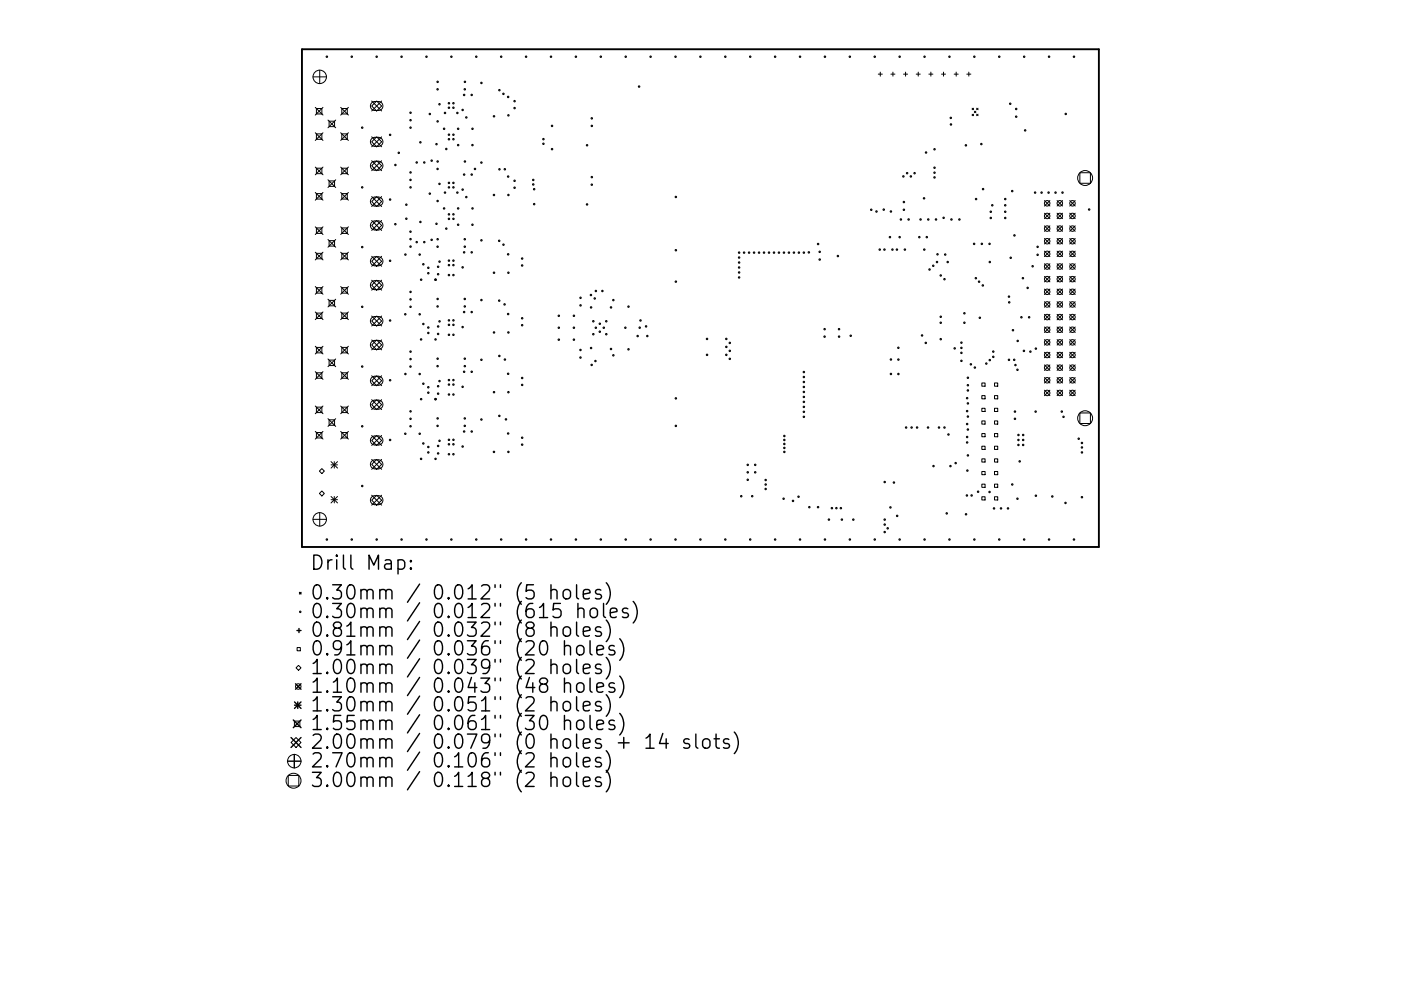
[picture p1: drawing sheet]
<svg xmlns="http://www.w3.org/2000/svg" width="297mm" height="210mm" viewBox="0 0 297 210" stroke-linecap="round" stroke-linejoin="round" font-family="sans-serif">
<defs><g id="words">
<g font-size="4.2">
<text x="65.8" y="121.1">Drill Map:</text>
<text x="65.8" y="127.4">0.30mm / 0.012&quot; (5 holes)</text>
<text x="65.8" y="131.3">0.30mm / 0.012&quot; (615 holes)</text>
<text x="65.8" y="135.3">0.81mm / 0.032&quot; (8 holes)</text>
<text x="65.8" y="139.2">0.91mm / 0.036&quot; (20 holes)</text>
<text x="65.8" y="143.2">1.00mm / 0.039&quot; (2 holes)</text>
<text x="65.8" y="147.2">1.10mm / 0.043&quot; (48 holes)</text>
<text x="65.8" y="151.1">1.30mm / 0.051&quot; (2 holes)</text>
<text x="65.8" y="155.1">1.55mm / 0.061&quot; (30 holes)</text>
<text x="65.8" y="159">2.00mm / 0.079&quot; (0 holes + 14 slots)</text>
<text x="65.8" y="163">2.70mm / 0.106&quot; (2 holes)</text>
<text x="65.8" y="167.1">3.00mm / 0.118&quot; (2 holes)</text>
</g>
</g></defs>
<path d="M64 10.4h169v105.7h-169z" fill="none" stroke="#000" stroke-width=".4"/>
<g fill="none" stroke="#000" stroke-width=".21">
<path d="M66.4 16.3h2.8M67.8 14.9v2.8M186.2 15.7h.9M186.6 15.3v.9M188.9 15.7h.8M189.3 15.3v.9M191.6 15.7h.8M192 15.3v.9M194.3 15.7h.8M194.7 15.3v.9M196.9 15.7h.9M197.4 15.3v.9"/>
<path d="M199.6 15.7h.9M200 15.3v.9M202.3 15.7h.9M202.7 15.3v.9M205 15.7h.8M205.4 15.3v.9M66.8 22.8l1.7 1.6M66.8 28.2l1.7 1.6M66.8 35.5l1.7 1.6M67.1 23h1.1v1.2h-1.1zM67.1 28.4h1.1v1.2h-1.1zM67.1 35.7h1.1v1.1h-1.1z"/>
<path d="M68.5 22.8l-1.7 1.6M68.5 28.2l-1.7 1.6M68.5 35.5l-1.7 1.6M69.5 25.5l1.7 1.6M69.5 38.1l1.7 1.7M69.8 25.7h1.1v1.2h-1.1zM69.8 38.4h1.1v1.1h-1.1zM71.2 25.5l-1.7 1.6M71.2 38.1l-1.7 1.7M72.2 28.2l1.7 1.6M72.2 22.8l1.7 1.6M72.2 35.5l1.7 1.6"/>
<path d="M72.5 23h1.1v1.2h-1.1zM72.5 28.4h1.1v1.2h-1.1zM72.5 35.7h1.1v1.1h-1.1zM73.9 22.8l-1.7 1.6M73.9 35.5l-1.7 1.6M73.9 28.2l-1.7 1.6M78.8 30.1l1.1-1.1 1 1.1-1 1zM78.8 35.2l1.1-1.1 1 1.1-1 1zM78.8 21.4l2.1 2.1M78.8 29l2.1 2.1M78.8 34.1l2.1 2.1M78.8 21.8l.5-.3h.9a.96 .96 0 0 1 1 1 .96 .96 0 0 1-1 .9h-.7a.96 .96 0 0 1-.9-.5 .96 .96 0 0 1 .2-1.1z"/>
<path d="M78.8 29.4l.5-.3h.9a.96 .96 0 0 1 1 1 .96 .96 0 0 1-1 .9h-.7a.96 .96 0 0 1-.9-.5 .96 .96 0 0 1 .2-1.1zM78.8 34.5l.5-.3h.9a.96 .96 0 0 1 1 1 .96 .96 0 0 1-1 .9h-.7a.96 .96 0 0 1-.9-.6 .96 .96 0 0 1 .2-1zM79.9 21.4l1 1.1-1 1-1.1-1zM80.9 21.4l-2.1 2.1M80.9 29l-2.1 2.1M80.9 34.1l-2.1 2.1M206.1 23l.3 .3M206.1 24.2l.3 .3M206.4 23l-.3 .3M206.4 24.2l-.3 .3M206.6 23.6l.3 .3M206.9 23.6l-.3 .3"/>
<path d="M207.1 23l.3 .3M207.1 24.2l.3 .3M207.4 23l-.3 .3M207.4 24.2l-.3 .3M228.9 36.6h2.3v2.3h-2.3zM66.8 40.8l1.7 1.7M66.8 48.1l1.7 1.7M66.8 53.5l1.7 1.6M67.1 41.1h1.1v1.1h-1.1zM67.1 48.4h1.1v1.1h-1.1zM67.1 53.7h1.1v1.2h-1.1zM68.5 40.8l-1.7 1.7"/>
<path d="M68.5 48.1l-1.7 1.7M68.5 53.5l-1.7 1.6M69.5 50.8l1.7 1.7M69.8 51.1h1.1v1.1h-1.1zM71.2 50.8l-1.7 1.7M72.2 40.8l1.7 1.7M72.2 53.5l1.7 1.6M72.2 48.1l1.7 1.7M72.5 41.1h1.1v1.1h-1.1zM72.5 48.4h1.1v1.1h-1.1zM72.5 53.7h1.1v1.2h-1.1zM73.9 48.1l-1.7 1.7"/>
<path d="M73.9 40.8l-1.7 1.7M73.9 53.5l-1.7 1.6M78.8 42.8l1.1-1.1 1 1.1-1 1zM78.8 47.8l1.1-1 1 1-1 1.1zM78.8 41.7l2.1 2.1M78.8 46.8l2.1 2.1M78.8 54.4l2.1 2.1M78.8 59.5l2.1 2.1M78.8 42.1l.5-.3h.9a.96 .96 0 0 1 1 1 .96 .96 0 0 1-1 .9h-.7a.96 .96 0 0 1-.9-.6 .96 .96 0 0 1 .2-1zM78.8 47.2l.5-.3h.9a.96 .96 0 0 1 1 .9 .96 .96 0 0 1-1 1h-.7a.96 .96 0 0 1-.9-.6 .96 .96 0 0 1 .2-1zM78.8 54.8l.5-.3h.9a.96 .96 0 0 1 1 .9 .96 .96 0 0 1-1 1h-.7a.96 .96 0 0 1-.9-.6 .96 .96 0 0 1 .2-1zM78.8 59.8l.5-.2h.9a.96 .96 0 0 1 1 .9 .96 .96 0 0 1-1 1h-.7a.96 .96 0 0 1-.9-.6 .96 .96 0 0 1 .2-1.1z"/>
<path d="M79.9 54.4l1 1-1 1.1-1.1-1.1zM80.9 41.7l-2.1 2.1M80.9 46.8l-2.1 2.1M80.9 54.4l-2.1 2.1M80.9 59.5l-2.1 2.1M221.4 42.6l1.2 1.1M221.4 45.2l1.2 1.2M221.4 47.9l1.2 1.2M221.4 50.6l1.2 1.2M221.4 53.3l1.2 1.1M221.4 56l1.2 1.1M221.4 58.6l1.2 1.2"/>
<path d="M222.6 42.6l-1.2 1.1M222.6 45.2l-1.2 1.2M222.6 47.9l-1.2 1.2M222.6 50.6l-1.2 1.2M222.6 53.3l-1.2 1.1M222.6 56l-1.2 1.1M222.6 58.6l-1.2 1.2M224.1 45.2l1.2 1.2M224.1 47.9l1.2 1.2M224.1 50.6l1.2 1.2M224.1 53.3l1.2 1.1M224.1 56l1.2 1.1"/>
<path d="M224.1 58.6l1.2 1.2M224.1 42.6l1.2 1.1M225.3 42.6l-1.2 1.1M225.3 45.2l-1.2 1.2M225.3 47.9l-1.2 1.2M225.3 50.6l-1.2 1.2M225.3 53.3l-1.2 1.1M225.3 56l-1.2 1.1M225.3 58.6l-1.2 1.2M226.8 47.9l1.2 1.2M226.8 53.3l1.2 1.1M226.8 56l1.2 1.1"/>
<path d="M226.8 58.6l1.2 1.2M226.8 45.2l1.2 1.2M226.8 42.6l1.2 1.1M226.8 50.6l1.2 1.2M228 42.6l-1.2 1.1M228 45.2l-1.2 1.2M228 47.9l-1.2 1.2M228 50.6l-1.2 1.2M228 53.3l-1.2 1.1M228 56l-1.2 1.1M228 58.6l-1.2 1.2M66.8 60.8l1.7 1.6"/>
<path d="M66.8 66.2l1.7 1.6M66.8 73.5l1.7 1.6M66.8 78.9l1.7 1.6M67.1 61h1.1v1.2h-1.1zM67.1 66.4h1.1v1.2h-1.1zM67.1 73.7h1.1v1.2h-1.1zM67.1 79.1h1.1v1.2h-1.1zM68.5 60.8l-1.7 1.6M68.5 66.2l-1.7 1.6M68.5 73.5l-1.7 1.6M68.5 78.9l-1.7 1.6M69.5 63.5l1.7 1.6"/>
<path d="M69.5 76.2l1.7 1.6M69.8 63.7h1.1v1.2h-1.1zM69.8 76.4h1.1v1.2h-1.1zM71.2 63.5l-1.7 1.6M71.2 76.2l-1.7 1.6M72.2 66.2l1.7 1.6M72.2 78.9l1.7 1.6M72.2 60.8l1.7 1.6M72.2 73.5l1.7 1.6M72.5 61h1.1v1.2h-1.1zM72.5 66.4h1.1v1.2h-1.1zM72.5 73.7h1.1v1.2h-1.1z"/>
<path d="M72.5 79.1h1.1v1.2h-1.1zM73.9 60.8l-1.7 1.6M73.9 66.2l-1.7 1.6M73.9 73.5l-1.7 1.6M73.9 78.9l-1.7 1.6M78.8 60.5l1.1-1 1 1-1 1.1zM78.8 68.1l1.1-1 1 1-1 1.1zM78.8 73.2l1.1-1.1 1 1.1-1 1zM78.8 67.1l2.1 2.1M78.8 72.1l2.1 2.1M78.8 79.7l2.1 2.1M78.8 67.4l.5-.2h.9a.96 .96 0 0 1 1 .9 .96 .96 0 0 1-1 1h-.7a.96 .96 0 0 1-.9-.6 .96 .96 0 0 1 .2-1.1z"/>
<path d="M78.8 72.5l.5-.3h.9a.96 .96 0 0 1 1 1 .96 .96 0 0 1-1 .9h-.7a.96 .96 0 0 1-.9-.6 .96 .96 0 0 1 .2-1zM80.9 67.1l-2.1 2.1M80.9 72.1l-2.1 2.1M80.9 79.7l-2.1 2.1M221.4 61.3l1.2 1.2M221.4 64l1.2 1.2M221.4 66.7l1.2 1.2M221.4 69.4l1.2 1.1M221.4 72.1l1.2 1.1M221.4 74.7l1.2 1.2M221.4 77.4l1.2 1.2M222.6 61.3l-1.2 1.2"/>
<path d="M222.6 64l-1.2 1.2M222.6 66.7l-1.2 1.2M222.6 69.4l-1.2 1.1M222.6 72.1l-1.2 1.1M222.6 74.7l-1.2 1.2M222.6 77.4l-1.2 1.2M224.1 61.3l1.2 1.2M224.1 64l1.2 1.2M224.1 66.7l1.2 1.2M224.1 69.4l1.2 1.1M224.1 72.1l1.2 1.1M224.1 74.7l1.2 1.2"/>
<path d="M224.1 77.4l1.2 1.2M225.3 61.3l-1.2 1.2M225.3 64l-1.2 1.2M225.3 69.4l-1.2 1.1M225.3 72.1l-1.2 1.1M225.3 74.7l-1.2 1.2M225.3 77.4l-1.2 1.2M225.3 66.7l-1.2 1.2M226.8 61.3l1.2 1.2M226.8 64l1.2 1.2M226.8 69.4l1.2 1.1M226.8 72.1l1.2 1.1"/>
<path d="M226.8 74.7l1.2 1.2M226.8 77.4l1.2 1.2M226.8 66.7l1.2 1.2M228 61.3l-1.2 1.2M228 66.7l-1.2 1.2M228 69.4l-1.2 1.1M228 72.1l-1.2 1.1M228 74.7l-1.2 1.2M228 77.4l-1.2 1.2M228 64l-1.2 1.2M66.8 86.1l1.7 1.7M66.8 91.5l1.7 1.7"/>
<path d="M67.1 86.4h1.1v1.1h-1.1zM67.1 91.8h1.1v1.1h-1.1zM67.7 99.9l.5-.5 .6 .5-.6 .6zM68.5 86.1l-1.7 1.7M68.5 91.5l-1.7 1.7M69.5 88.8l1.7 1.7M69.8 89.1h1.1v1.1h-1.1zM70.2 97.9l1.4 1.4M70.2 98.6h1.4M70.9 97.9v1.4M71.2 88.8l-1.7 1.7M71.6 97.9l-1.4 1.4"/>
<path d="M72.2 91.5l1.7 1.7M72.2 86.1l1.7 1.7M72.5 86.4h1.1v1.1h-1.1zM72.5 91.8h1.1v1.1h-1.1zM73.9 86.1l-1.7 1.7M73.9 91.5l-1.7 1.7M78.8 80.8l1.1-1.1 1 1.1-1 1zM78.8 85.9l1.1-1.1 1 1.1-1 1zM78.8 84.8l2.1 2.1M78.8 92.4l2.1 2.1M78.8 97.5l2.1 2.1M78.8 80.1l.5-.3h.9a.96 .96 0 0 1 1 1 .96 .96 0 0 1-1 .9h-.7a.96 .96 0 0 1-.9-.6 .96 .96 0 0 1 .2-1z"/>
<path d="M78.8 85.2l.5-.3h.9a.96 .96 0 0 1 1 1 .96 .96 0 0 1-1 .9h-.7a.96 .96 0 0 1-.9-.6 .96 .96 0 0 1 .2-1zM78.8 92.8l.5-.3h.9a.96 .96 0 0 1 1 1 .96 .96 0 0 1-1 .9h-.7a.96 .96 0 0 1-.9-.6 .96 .96 0 0 1 .2-1zM78.8 97.8l.5-.2h.9a.96 .96 0 0 1 1 .9 .96 .96 0 0 1-1 1h-.7a.96 .96 0 0 1-.9-.6 .96 .96 0 0 1 .2-1.1zM79.9 92.4l1 1.1-1 1-1.1-1zM79.9 97.5l1 1-1 1.1-1.1-1.1zM80.9 84.8l-2.1 2.1M80.9 92.4l-2.1 2.1M80.9 97.5l-2.1 2.1M208.2 81.3h.7v.6h-.7zM208.2 83.9h.7v.7h-.7zM208.2 86.6h.7v.7h-.7zM208.2 89.3h.7v.7h-.7z"/>
<path d="M208.2 92h.7v.7h-.7zM208.2 94.7h.7v.7h-.7zM208.2 97.3h.7v.7h-.7zM210.9 81.3h.6v.6h-.6zM210.9 83.9h.6v.7h-.6zM210.9 86.6h.6v.7h-.6zM210.9 89.3h.6v.7h-.6zM210.9 92h.6v.7h-.6zM210.9 94.7h.6v.7h-.6zM210.9 97.3h.6v.7h-.6zM221.4 80.1l1.2 1.2M221.4 82.8l1.2 1.1"/>
<path d="M222.6 80.1l-1.2 1.2M222.6 82.8l-1.2 1.1M224.1 80.1l1.2 1.2M224.1 82.8l1.2 1.1M225.3 80.1l-1.2 1.2M225.3 82.8l-1.2 1.1M226.8 80.1l1.2 1.2M226.8 82.8l1.2 1.1M228 80.1l-1.2 1.2M228 82.8l-1.2 1.1M228.9 87.6h2.3v2.3h-2.3zM66.4 110.2h2.8"/>
<path d="M67.7 104.7l.5-.5 .6 .5-.6 .5zM67.8 108.8v2.8M70.2 105.3l1.4 1.4M70.2 106h1.4M70.9 105.3v1.4M71.6 105.3l-1.4 1.4M78.8 106.1l1.1-1 1 1-1 1.1zM78.8 105.1l2.1 2.1M78.8 105.4l.5-.2h.9a.96 .96 0 0 1 1 .9 .96 .96 0 0 1-1 1h-.7a.96 .96 0 0 1-.9-.6 .96 .96 0 0 1 .2-1.1zM80.9 105.1l-2.1 2.1M208.2 100h.7v.7h-.7zM208.2 102.7h.7v.7h-.7z"/>
<path d="M208.2 105.4h.7v.7h-.7zM210.9 100h.6v.7h-.6zM210.9 102.7h.6v.7h-.6zM210.9 105.4h.6v.7h-.6zM63 137.4h.7v.7h-.7zM61.7 157.5l1.1-1 1 1-1 1.1zM62.4 153h1.2v1.2h-1.2zM62.8 141.7l.5-.5 .5 .5-.5 .5zM61.1 164.5h2.3v2.3h-2.3z"/>
<circle cx="67.8" cy="16.3" r="1.43"/>
<circle cx="69.3" cy="12" r=".16"/>
<circle cx="74.6" cy="12" r=".16"/>
<circle cx="79.9" cy="12" r=".16"/>
<circle cx="85.1" cy="12" r=".16"/>
<circle cx="90.4" cy="12" r=".16"/>
<circle cx="92.8" cy="19" r=".16"/>
<circle cx="92.8" cy="17.4" r=".16"/>
<circle cx="95.7" cy="12" r=".16"/>
<circle cx="98.5" cy="19" r=".16"/>
<circle cx="98.6" cy="17.4" r=".16"/>
<circle cx="101" cy="12" r=".16"/>
<circle cx="102.1" cy="17.6" r=".16"/>
<circle cx="105.9" cy="19.1" r=".16"/>
<circle cx="106.3" cy="12" r=".16"/>
<circle cx="106.7" cy="19.9" r=".16"/>
<circle cx="111.5" cy="12" r=".16"/>
<circle cx="116.8" cy="12" r=".16"/>
<circle cx="122.1" cy="12" r=".16"/>
<circle cx="127.4" cy="12" r=".16"/>
<circle cx="132.7" cy="12" r=".16"/>
<circle cx="135.5" cy="18.4" r=".16"/>
<circle cx="137.9" cy="12" r=".16"/>
<circle cx="143.2" cy="12" r=".16"/>
<circle cx="148.5" cy="12" r=".16"/>
<circle cx="153.8" cy="12" r=".16"/>
<circle cx="159.1" cy="12" r=".16"/>
<circle cx="164.3" cy="12" r=".16"/>
<circle cx="169.6" cy="12" r=".16"/>
<circle cx="174.9" cy="12" r=".16"/>
<circle cx="180.2" cy="12" r=".16"/>
<circle cx="185.5" cy="12" r=".16"/>
<circle cx="190.7" cy="12" r=".16"/>
<circle cx="196" cy="12" r=".16"/>
<circle cx="201.3" cy="12" r=".16"/>
<circle cx="206.6" cy="12" r=".16"/>
<circle cx="211.9" cy="12" r=".16"/>
<circle cx="217.1" cy="12" r=".16"/>
<circle cx="222.4" cy="12" r=".16"/>
<circle cx="227.7" cy="12" r=".16"/>
<circle cx="76.8" cy="39.8" r=".16"/>
<circle cx="76.8" cy="27.1" r=".16"/>
<circle cx="82.7" cy="28.6" r=".16"/>
<circle cx="83.8" cy="35" r=".16"/>
<circle cx="84.5" cy="32.4" r=".16"/>
<circle cx="87" cy="38.2" r=".16"/>
<circle cx="87" cy="39.8" r=".16"/>
<circle cx="87" cy="25.5" r=".16"/>
<circle cx="87" cy="27.1" r=".16"/>
<circle cx="87" cy="36.6" r=".16"/>
<circle cx="87" cy="23.9" r=".16"/>
<circle cx="88.3" cy="34.5" r=".16"/>
<circle cx="89.1" cy="30.2" r=".16"/>
<circle cx="90" cy="34.5" r=".16"/>
<circle cx="91.1" cy="24.2" r=".16"/>
<circle cx="91.5" cy="34.1" r=".16"/>
<circle cx="92.5" cy="30.6" r=".16"/>
<circle cx="92.8" cy="35.8" r=".16"/>
<circle cx="92.8" cy="25.8" r=".16"/>
<circle cx="92.8" cy="34.3" r=".16"/>
<circle cx="93.2" cy="39" r=".16"/>
<circle cx="93.2" cy="22.1" r=".16"/>
<circle cx="94.2" cy="27.3" r=".16"/>
<circle cx="94.3" cy="24" r=".16"/>
<circle cx="94.6" cy="31.6" r=".16"/>
<circle cx="95.2" cy="39.8" r=".16"/>
<circle cx="95.2" cy="28.6" r=".16"/>
<circle cx="95.2" cy="22.9" r=".16"/>
<circle cx="95.2" cy="29.5" r=".16"/>
<circle cx="95.2" cy="38.8" r=".16"/>
<circle cx="95.2" cy="21.9" r=".16"/>
<circle cx="96.1" cy="39.8" r=".16"/>
<circle cx="96.1" cy="29.5" r=".16"/>
<circle cx="96.1" cy="28.6" r=".16"/>
<circle cx="96.1" cy="22.9" r=".16"/>
<circle cx="96.1" cy="38.8" r=".16"/>
<circle cx="96.1" cy="21.9" r=".16"/>
<circle cx="97" cy="24" r=".16"/>
<circle cx="97.1" cy="30.8" r=".16"/>
<circle cx="97.1" cy="27.3" r=".16"/>
<circle cx="98.1" cy="23.3" r=".16"/>
<circle cx="98.4" cy="37" r=".16"/>
<circle cx="98.4" cy="20.1" r=".16"/>
<circle cx="98.6" cy="34.3" r=".16"/>
<circle cx="98.9" cy="24.9" r=".16"/>
<circle cx="100" cy="37" r=".16"/>
<circle cx="100" cy="20.1" r=".16"/>
<circle cx="100.2" cy="30.8" r=".16"/>
<circle cx="100.2" cy="27.3" r=".16"/>
<circle cx="100.7" cy="35.8" r=".16"/>
<circle cx="102.1" cy="34.5" r=".16"/>
<circle cx="104.7" cy="24.7" r=".16"/>
<circle cx="105.9" cy="35.9" r=".16"/>
<circle cx="107" cy="35.9" r=".16"/>
<circle cx="107.7" cy="37.5" r=".16"/>
<circle cx="107.7" cy="20.6" r=".16"/>
<circle cx="107.8" cy="24.5" r=".16"/>
<circle cx="109.1" cy="39.8" r=".16"/>
<circle cx="109.1" cy="38.4" r=".16"/>
<circle cx="109.1" cy="21.5" r=".16"/>
<circle cx="109.1" cy="22.9" r=".16"/>
<circle cx="113.1" cy="39.1" r=".16"/>
<circle cx="113.1" cy="38.2" r=".16"/>
<circle cx="115.2" cy="29.5" r=".16"/>
<circle cx="115.2" cy="30.5" r=".16"/>
<circle cx="117" cy="31.6" r=".16"/>
<circle cx="117" cy="26.7" r=".16"/>
<circle cx="124.5" cy="30.8" r=".16"/>
<circle cx="125.5" cy="39.2" r=".16"/>
<circle cx="125.5" cy="25.1" r=".16"/>
<circle cx="125.5" cy="26.7" r=".16"/>
<circle cx="125.5" cy="37.6" r=".16"/>
<circle cx="191.5" cy="37.4" r=".16"/>
<circle cx="192.3" cy="36.7" r=".16"/>
<circle cx="193.1" cy="37.4" r=".16"/>
<circle cx="193.9" cy="36.7" r=".16"/>
<circle cx="196.3" cy="32.4" r=".16"/>
<circle cx="198.1" cy="37.6" r=".16"/>
<circle cx="198.1" cy="36.6" r=".16"/>
<circle cx="198.1" cy="31.7" r=".16"/>
<circle cx="198.1" cy="35.6" r=".16"/>
<circle cx="201.6" cy="25" r=".16"/>
<circle cx="201.6" cy="26.4" r=".16"/>
<circle cx="204.8" cy="30.8" r=".16"/>
<circle cx="208.1" cy="30.6" r=".16"/>
<circle cx="214.2" cy="22" r=".16"/>
<circle cx="215.5" cy="23.1" r=".16"/>
<circle cx="215.5" cy="24.8" r=".16"/>
<circle cx="217.4" cy="27.7" r=".16"/>
<circle cx="226" cy="24.2" r=".16"/>
<circle cx="230.1" cy="37.8" r="1.58"/>
<circle cx="76.8" cy="52.4" r=".16"/>
<circle cx="82.7" cy="42.3" r=".16"/>
<circle cx="82.7" cy="55.3" r=".16"/>
<circle cx="83.8" cy="47.6" r=".16"/>
<circle cx="86" cy="54" r=".16"/>
<circle cx="86.2" cy="43.4" r=".16"/>
<circle cx="86.2" cy="46.4" r=".16"/>
<circle cx="87" cy="49.2" r=".16"/>
<circle cx="87" cy="52.3" r=".16"/>
<circle cx="87" cy="50.7" r=".16"/>
<circle cx="88.4" cy="51.4" r=".16"/>
<circle cx="89" cy="54" r=".16"/>
<circle cx="89.1" cy="47.1" r=".16"/>
<circle cx="89.3" cy="59.3" r=".16"/>
<circle cx="89.8" cy="56.1" r=".16"/>
<circle cx="90" cy="51.4" r=".16"/>
<circle cx="90.8" cy="58" r=".16"/>
<circle cx="90.8" cy="56.8" r=".16"/>
<circle cx="91.1" cy="41.1" r=".16"/>
<circle cx="91.5" cy="50.9" r=".16"/>
<circle cx="92.3" cy="59.3" r=".16"/>
<circle cx="92.5" cy="47.5" r=".16"/>
<circle cx="92.8" cy="52.3" r=".16"/>
<circle cx="92.8" cy="42.6" r=".16"/>
<circle cx="92.8" cy="50.8" r=".16"/>
<circle cx="92.9" cy="56.6" r=".16"/>
<circle cx="92.9" cy="58.2" r=".16"/>
<circle cx="93.2" cy="55.5" r=".16"/>
<circle cx="94.2" cy="44.2" r=".16"/>
<circle cx="94.3" cy="40.9" r=".16"/>
<circle cx="94.6" cy="48.5" r=".16"/>
<circle cx="95.2" cy="45.5" r=".16"/>
<circle cx="95.2" cy="56.2" r=".16"/>
<circle cx="95.2" cy="55.3" r=".16"/>
<circle cx="95.2" cy="46.4" r=".16"/>
<circle cx="95.2" cy="58.4" r=".16"/>
<circle cx="96.1" cy="45.5" r=".16"/>
<circle cx="96.1" cy="56.2" r=".16"/>
<circle cx="96.1" cy="55.3" r=".16"/>
<circle cx="96.1" cy="58.4" r=".16"/>
<circle cx="96.1" cy="46.4" r=".16"/>
<circle cx="97" cy="40.9" r=".16"/>
<circle cx="97.1" cy="44.2" r=".16"/>
<circle cx="97.1" cy="47.7" r=".16"/>
<circle cx="98.1" cy="40.2" r=".16"/>
<circle cx="98.1" cy="56.7" r=".16"/>
<circle cx="98.4" cy="53.5" r=".16"/>
<circle cx="98.5" cy="52.3" r=".16"/>
<circle cx="98.5" cy="50.8" r=".16"/>
<circle cx="98.9" cy="41.8" r=".16"/>
<circle cx="100" cy="53.5" r=".16"/>
<circle cx="100.2" cy="47.7" r=".16"/>
<circle cx="100.2" cy="44.2" r=".16"/>
<circle cx="102.1" cy="51" r=".16"/>
<circle cx="104.7" cy="41.4" r=".16"/>
<circle cx="104.7" cy="57.9" r=".16"/>
<circle cx="105.8" cy="51.1" r=".16"/>
<circle cx="106.7" cy="51.9" r=".16"/>
<circle cx="107.7" cy="54" r=".16"/>
<circle cx="107.8" cy="41.4" r=".16"/>
<circle cx="107.8" cy="57.9" r=".16"/>
<circle cx="110.7" cy="56.3" r=".16"/>
<circle cx="110.7" cy="54.9" r=".16"/>
<circle cx="113.3" cy="43.3" r=".16"/>
<circle cx="113.3" cy="40.1" r=".16"/>
<circle cx="124.5" cy="43.4" r=".16"/>
<circle cx="143.3" cy="53.1" r=".16"/>
<circle cx="143.3" cy="41.8" r=".16"/>
<circle cx="143.3" cy="59.8" r=".16"/>
<circle cx="156.7" cy="58.9" r=".16"/>
<circle cx="156.7" cy="55.7" r=".16"/>
<circle cx="156.7" cy="57.8" r=".16"/>
<circle cx="156.7" cy="53.6" r=".16"/>
<circle cx="156.7" cy="54.6" r=".16"/>
<circle cx="156.7" cy="56.8" r=".16"/>
<circle cx="157.8" cy="53.6" r=".16"/>
<circle cx="158.8" cy="53.6" r=".16"/>
<circle cx="159.9" cy="53.6" r=".16"/>
<circle cx="160.9" cy="53.6" r=".16"/>
<circle cx="162" cy="53.6" r=".16"/>
<circle cx="163" cy="53.6" r=".16"/>
<circle cx="164.1" cy="53.6" r=".16"/>
<circle cx="165.2" cy="53.6" r=".16"/>
<circle cx="166.2" cy="53.6" r=".16"/>
<circle cx="167.3" cy="53.6" r=".16"/>
<circle cx="168.3" cy="53.6" r=".16"/>
<circle cx="169.4" cy="53.6" r=".16"/>
<circle cx="170.4" cy="53.6" r=".16"/>
<circle cx="171.5" cy="53.5" r=".16"/>
<circle cx="173.5" cy="51.8" r=".16"/>
<circle cx="173.8" cy="53.4" r=".16"/>
<circle cx="173.8" cy="55.1" r=".16"/>
<circle cx="177.6" cy="54.3" r=".16"/>
<circle cx="184.7" cy="44.5" r=".16"/>
<circle cx="185.8" cy="44.9" r=".16"/>
<circle cx="186.5" cy="53" r=".16"/>
<circle cx="187.4" cy="44.5" r=".16"/>
<circle cx="187.5" cy="53" r=".16"/>
<circle cx="188.7" cy="50.3" r=".16"/>
<circle cx="188.9" cy="44.9" r=".16"/>
<circle cx="189.2" cy="53" r=".16"/>
<circle cx="190.2" cy="53" r=".16"/>
<circle cx="190.7" cy="50.3" r=".16"/>
<circle cx="191" cy="46.6" r=".16"/>
<circle cx="191.6" cy="44.5" r=".16"/>
<circle cx="191.6" cy="42.9" r=".16"/>
<circle cx="191.9" cy="53" r=".16"/>
<circle cx="192.6" cy="46.6" r=".16"/>
<circle cx="194.9" cy="50.3" r=".16"/>
<circle cx="195.2" cy="46.6" r=".16"/>
<circle cx="195.9" cy="42.1" r=".16"/>
<circle cx="196" cy="53" r=".16"/>
<circle cx="196.5" cy="50.3" r=".16"/>
<circle cx="196.8" cy="46.6" r=".16"/>
<circle cx="197.1" cy="57.2" r=".16"/>
<circle cx="197.9" cy="56.4" r=".16"/>
<circle cx="198.5" cy="46.6" r=".16"/>
<circle cx="198.7" cy="55.6" r=".16"/>
<circle cx="198.8" cy="54" r=".16"/>
<circle cx="199.5" cy="58.4" r=".16"/>
<circle cx="200.1" cy="46.2" r=".16"/>
<circle cx="200.2" cy="59.2" r=".16"/>
<circle cx="200.4" cy="54" r=".16"/>
<circle cx="200.9" cy="55.6" r=".16"/>
<circle cx="201.7" cy="46.6" r=".16"/>
<circle cx="203.4" cy="46.6" r=".16"/>
<circle cx="206.5" cy="51.7" r=".16"/>
<circle cx="206.9" cy="59" r=".16"/>
<circle cx="207" cy="42.2" r=".16"/>
<circle cx="207.6" cy="59.8" r=".16"/>
<circle cx="208.2" cy="51.7" r=".16"/>
<circle cx="208.4" cy="40.1" r=".16"/>
<circle cx="209.8" cy="51.7" r=".16"/>
<circle cx="209.9" cy="55.6" r=".16"/>
<circle cx="210.1" cy="44.9" r=".16"/>
<circle cx="210.1" cy="46.2" r=".16"/>
<circle cx="210.4" cy="43.6" r=".16"/>
<circle cx="213.1" cy="46.2" r=".16"/>
<circle cx="213.1" cy="44.9" r=".16"/>
<circle cx="213.1" cy="42.2" r=".16"/>
<circle cx="213.1" cy="43.6" r=".16"/>
<circle cx="214.3" cy="54.7" r=".16"/>
<circle cx="214.6" cy="40.5" r=".16"/>
<circle cx="215.1" cy="49.9" r=".16"/>
<circle cx="216.9" cy="59" r=".16"/>
<circle cx="218.9" cy="56.5" r=".16"/>
<circle cx="219.5" cy="40.9" r=".16"/>
<circle cx="220" cy="54.1" r=".16"/>
<circle cx="220" cy="52.4" r=".16"/>
<circle cx="220.8" cy="40.9" r=".16"/>
<circle cx="222" cy="48.5" r=".58"/>
<circle cx="222" cy="51.2" r=".58"/>
<circle cx="222" cy="53.9" r=".58"/>
<circle cx="222" cy="43.1" r=".58"/>
<circle cx="222" cy="56.5" r=".58"/>
<circle cx="222" cy="45.8" r=".58"/>
<circle cx="222" cy="59.2" r=".58"/>
<circle cx="222.3" cy="40.9" r=".16"/>
<circle cx="223.8" cy="40.9" r=".16"/>
<circle cx="224.7" cy="48.5" r=".58"/>
<circle cx="224.7" cy="51.2" r=".58"/>
<circle cx="224.7" cy="53.9" r=".58"/>
<circle cx="224.7" cy="43.1" r=".58"/>
<circle cx="224.7" cy="45.8" r=".58"/>
<circle cx="224.7" cy="56.5" r=".58"/>
<circle cx="224.7" cy="59.2" r=".58"/>
<circle cx="225.3" cy="40.9" r=".16"/>
<circle cx="227.4" cy="48.5" r=".58"/>
<circle cx="227.4" cy="51.2" r=".58"/>
<circle cx="227.4" cy="53.9" r=".58"/>
<circle cx="227.4" cy="43.1" r=".58"/>
<circle cx="227.4" cy="56.5" r=".58"/>
<circle cx="227.4" cy="59.2" r=".58"/>
<circle cx="227.4" cy="45.8" r=".58"/>
<circle cx="230.9" cy="44.5" r=".16"/>
<circle cx="76.8" cy="77.8" r=".16"/>
<circle cx="76.8" cy="65.1" r=".16"/>
<circle cx="82.7" cy="68" r=".16"/>
<circle cx="85.9" cy="66.7" r=".16"/>
<circle cx="86" cy="79.4" r=".16"/>
<circle cx="87" cy="77.8" r=".16"/>
<circle cx="87" cy="65.1" r=".16"/>
<circle cx="87" cy="63.5" r=".16"/>
<circle cx="87" cy="74.6" r=".16"/>
<circle cx="87" cy="76.2" r=".16"/>
<circle cx="87" cy="61.9" r=".16"/>
<circle cx="89" cy="79.4" r=".16"/>
<circle cx="89" cy="66.7" r=".16"/>
<circle cx="89.3" cy="72" r=".16"/>
<circle cx="89.8" cy="68.7" r=".16"/>
<circle cx="90.8" cy="69.5" r=".16"/>
<circle cx="90.8" cy="70.6" r=".16"/>
<circle cx="92.3" cy="72" r=".16"/>
<circle cx="92.8" cy="77.7" r=".16"/>
<circle cx="92.8" cy="65" r=".16"/>
<circle cx="92.8" cy="76.1" r=".16"/>
<circle cx="92.8" cy="63.4" r=".16"/>
<circle cx="92.9" cy="70.9" r=".16"/>
<circle cx="92.9" cy="69.3" r=".16"/>
<circle cx="93.2" cy="68.2" r=".16"/>
<circle cx="95.2" cy="68" r=".16"/>
<circle cx="95.2" cy="71" r=".16"/>
<circle cx="95.2" cy="68.9" r=".16"/>
<circle cx="96.1" cy="68" r=".16"/>
<circle cx="96.1" cy="71" r=".16"/>
<circle cx="96.1" cy="68.9" r=".16"/>
<circle cx="98.1" cy="69.4" r=".16"/>
<circle cx="98.4" cy="66.2" r=".16"/>
<circle cx="98.4" cy="78.9" r=".16"/>
<circle cx="98.5" cy="76.1" r=".16"/>
<circle cx="98.5" cy="63.4" r=".16"/>
<circle cx="98.5" cy="65" r=".16"/>
<circle cx="98.6" cy="77.7" r=".16"/>
<circle cx="100" cy="66.2" r=".16"/>
<circle cx="100" cy="78.9" r=".16"/>
<circle cx="102.1" cy="76.3" r=".16"/>
<circle cx="102.1" cy="63.7" r=".16"/>
<circle cx="104.7" cy="70.5" r=".16"/>
<circle cx="105.8" cy="63.8" r=".16"/>
<circle cx="105.9" cy="75.5" r=".16"/>
<circle cx="107" cy="64.6" r=".16"/>
<circle cx="107.1" cy="76.3" r=".16"/>
<circle cx="107.7" cy="66.6" r=".16"/>
<circle cx="107.7" cy="79.3" r=".16"/>
<circle cx="107.8" cy="70.5" r=".16"/>
<circle cx="110.7" cy="69" r=".16"/>
<circle cx="110.7" cy="67.5" r=".16"/>
<circle cx="118.5" cy="67" r=".16"/>
<circle cx="118.5" cy="69.5" r=".16"/>
<circle cx="118.5" cy="72.1" r=".16"/>
<circle cx="121.7" cy="67" r=".16"/>
<circle cx="121.7" cy="69.5" r=".16"/>
<circle cx="121.7" cy="72.1" r=".16"/>
<circle cx="123.1" cy="75.9" r=".16"/>
<circle cx="123.1" cy="74.3" r=".16"/>
<circle cx="123.1" cy="63.2" r=".16"/>
<circle cx="123.1" cy="64.8" r=".16"/>
<circle cx="125.3" cy="62.6" r=".16"/>
<circle cx="125.3" cy="73.8" r=".16"/>
<circle cx="125.3" cy="65.2" r=".16"/>
<circle cx="125.4" cy="77.4" r=".16"/>
<circle cx="125.8" cy="70.9" r=".16"/>
<circle cx="125.8" cy="68.2" r=".16"/>
<circle cx="126.1" cy="63.3" r=".16"/>
<circle cx="126.2" cy="76.6" r=".16"/>
<circle cx="126.3" cy="69.5" r=".16"/>
<circle cx="126.3" cy="61.7" r=".16"/>
<circle cx="127.2" cy="68.7" r=".16"/>
<circle cx="127.2" cy="70.4" r=".16"/>
<circle cx="127.7" cy="61.7" r=".16"/>
<circle cx="128" cy="69.5" r=".16"/>
<circle cx="128.5" cy="70.9" r=".16"/>
<circle cx="128.5" cy="68.2" r=".16"/>
<circle cx="129.5" cy="74" r=".16"/>
<circle cx="129.5" cy="65.2" r=".16"/>
<circle cx="130" cy="75.4" r=".16"/>
<circle cx="130" cy="63.7" r=".16"/>
<circle cx="132.6" cy="69.5" r=".16"/>
<circle cx="133.3" cy="74.1" r=".16"/>
<circle cx="133.3" cy="65.1" r=".16"/>
<circle cx="135.2" cy="71.3" r=".16"/>
<circle cx="135.6" cy="69.5" r=".16"/>
<circle cx="135.8" cy="68" r=".16"/>
<circle cx="137" cy="69.2" r=".16"/>
<circle cx="137.2" cy="71.3" r=".16"/>
<circle cx="149.9" cy="75.3" r=".16"/>
<circle cx="149.9" cy="71.9" r=".16"/>
<circle cx="154" cy="75.3" r=".16"/>
<circle cx="154" cy="71.9" r=".16"/>
<circle cx="154" cy="73.6" r=".16"/>
<circle cx="154.7" cy="76.1" r=".16"/>
<circle cx="154.7" cy="74.4" r=".16"/>
<circle cx="154.7" cy="72.8" r=".16"/>
<circle cx="170.4" cy="80" r=".16"/>
<circle cx="170.4" cy="78.9" r=".16"/>
<circle cx="174.8" cy="71.4" r=".16"/>
<circle cx="174.8" cy="69.8" r=".16"/>
<circle cx="177.9" cy="69.8" r=".16"/>
<circle cx="177.9" cy="71.4" r=".16"/>
<circle cx="180.4" cy="71.2" r=".16"/>
<circle cx="188.9" cy="79.3" r=".16"/>
<circle cx="188.9" cy="76.3" r=".16"/>
<circle cx="190.5" cy="73.8" r=".16"/>
<circle cx="190.5" cy="76.3" r=".16"/>
<circle cx="190.5" cy="79.4" r=".16"/>
<circle cx="195.5" cy="71.2" r=".16"/>
<circle cx="196.3" cy="72.8" r=".16"/>
<circle cx="199.5" cy="72" r=".16"/>
<circle cx="199.5" cy="67.2" r=".16"/>
<circle cx="199.5" cy="68.5" r=".16"/>
<circle cx="202.4" cy="73.9" r=".16"/>
<circle cx="203.8" cy="76.6" r=".16"/>
<circle cx="203.8" cy="74.9" r=".16"/>
<circle cx="203.8" cy="72.7" r=".16"/>
<circle cx="203.8" cy="73.8" r=".16"/>
<circle cx="204.5" cy="66.5" r=".16"/>
<circle cx="204.5" cy="68.5" r=".16"/>
<circle cx="205.8" cy="77.3" r=".16"/>
<circle cx="206.7" cy="78" r=".16"/>
<circle cx="207.7" cy="67.4" r=".16"/>
<circle cx="208.4" cy="60.6" r=".16"/>
<circle cx="209.1" cy="77.1" r=".16"/>
<circle cx="209.9" cy="76.4" r=".16"/>
<circle cx="210.6" cy="75.7" r=".16"/>
<circle cx="210.6" cy="74.6" r=".16"/>
<circle cx="213.9" cy="76.3" r=".16"/>
<circle cx="213.9" cy="62.9" r=".16"/>
<circle cx="214" cy="64.1" r=".16"/>
<circle cx="214.8" cy="70.1" r=".16"/>
<circle cx="215" cy="76.3" r=".16"/>
<circle cx="215.3" cy="77.5" r=".16"/>
<circle cx="215.7" cy="78.5" r=".16"/>
<circle cx="215.8" cy="72.3" r=".16"/>
<circle cx="216.6" cy="67.3" r=".16"/>
<circle cx="217.1" cy="74.4" r=".16"/>
<circle cx="217.9" cy="61.1" r=".16"/>
<circle cx="218.2" cy="67.3" r=".16"/>
<circle cx="218.5" cy="74.6" r=".16"/>
<circle cx="219.6" cy="74" r=".16"/>
<circle cx="222" cy="75.3" r=".58"/>
<circle cx="222" cy="61.9" r=".58"/>
<circle cx="222" cy="78" r=".58"/>
<circle cx="222" cy="64.6" r=".58"/>
<circle cx="222" cy="70" r=".58"/>
<circle cx="222" cy="67.3" r=".58"/>
<circle cx="222" cy="72.6" r=".58"/>
<circle cx="224.7" cy="75.3" r=".58"/>
<circle cx="224.7" cy="61.9" r=".58"/>
<circle cx="224.7" cy="78" r=".58"/>
<circle cx="224.7" cy="64.6" r=".58"/>
<circle cx="224.7" cy="67.3" r=".58"/>
<circle cx="224.7" cy="70" r=".58"/>
<circle cx="224.7" cy="72.6" r=".58"/>
<circle cx="227.4" cy="75.3" r=".58"/>
<circle cx="227.4" cy="61.9" r=".58"/>
<circle cx="227.4" cy="78" r=".58"/>
<circle cx="227.4" cy="64.6" r=".58"/>
<circle cx="227.4" cy="70" r=".58"/>
<circle cx="227.4" cy="67.3" r=".58"/>
<circle cx="227.4" cy="72.6" r=".58"/>
<circle cx="76.8" cy="90.4" r=".16"/>
<circle cx="82.7" cy="93.3" r=".16"/>
<circle cx="82.7" cy="80.7" r=".16"/>
<circle cx="85.9" cy="92" r=".16"/>
<circle cx="87" cy="87.3" r=".16"/>
<circle cx="87" cy="88.9" r=".16"/>
<circle cx="87" cy="90.4" r=".16"/>
<circle cx="89" cy="92" r=".16"/>
<circle cx="89.3" cy="97.4" r=".16"/>
<circle cx="89.3" cy="84.7" r=".16"/>
<circle cx="89.8" cy="94.1" r=".16"/>
<circle cx="89.8" cy="81.4" r=".16"/>
<circle cx="90.8" cy="96" r=".16"/>
<circle cx="90.8" cy="82.2" r=".16"/>
<circle cx="90.8" cy="83.3" r=".16"/>
<circle cx="90.8" cy="94.8" r=".16"/>
<circle cx="92.3" cy="84.7" r=".16"/>
<circle cx="92.3" cy="97.4" r=".16"/>
<circle cx="92.8" cy="90.4" r=".16"/>
<circle cx="92.8" cy="88.8" r=".16"/>
<circle cx="92.9" cy="94.6" r=".16"/>
<circle cx="92.9" cy="81.9" r=".16"/>
<circle cx="92.9" cy="96.2" r=".16"/>
<circle cx="92.9" cy="83.5" r=".16"/>
<circle cx="93.2" cy="93.5" r=".16"/>
<circle cx="93.2" cy="80.9" r=".16"/>
<circle cx="95.2" cy="94.3" r=".16"/>
<circle cx="95.2" cy="81.6" r=".16"/>
<circle cx="95.2" cy="93.3" r=".16"/>
<circle cx="95.2" cy="96.4" r=".16"/>
<circle cx="95.2" cy="80.6" r=".16"/>
<circle cx="95.2" cy="83.7" r=".16"/>
<circle cx="96.1" cy="94.3" r=".16"/>
<circle cx="96.1" cy="81.6" r=".16"/>
<circle cx="96.1" cy="93.3" r=".16"/>
<circle cx="96.1" cy="96.4" r=".16"/>
<circle cx="96.1" cy="80.6" r=".16"/>
<circle cx="96.1" cy="83.7" r=".16"/>
<circle cx="98.1" cy="94.7" r=".16"/>
<circle cx="98.1" cy="82.1" r=".16"/>
<circle cx="98.4" cy="91.6" r=".16"/>
<circle cx="98.5" cy="88.8" r=".16"/>
<circle cx="98.5" cy="90.4" r=".16"/>
<circle cx="100" cy="91.6" r=".16"/>
<circle cx="102.1" cy="89" r=".16"/>
<circle cx="104.7" cy="95.9" r=".16"/>
<circle cx="104.7" cy="83.2" r=".16"/>
<circle cx="105.9" cy="88.2" r=".16"/>
<circle cx="107.3" cy="89" r=".16"/>
<circle cx="107.7" cy="92" r=".16"/>
<circle cx="107.8" cy="95.9" r=".16"/>
<circle cx="107.8" cy="83.2" r=".16"/>
<circle cx="110.7" cy="92.9" r=".16"/>
<circle cx="110.7" cy="94.3" r=".16"/>
<circle cx="110.7" cy="80.2" r=".16"/>
<circle cx="110.7" cy="81.7" r=".16"/>
<circle cx="143.3" cy="84.5" r=".16"/>
<circle cx="143.3" cy="90.4" r=".16"/>
<circle cx="158.5" cy="98.6" r=".16"/>
<circle cx="160.1" cy="98.6" r=".16"/>
<circle cx="166.3" cy="92.5" r=".16"/>
<circle cx="166.3" cy="94.2" r=".16"/>
<circle cx="166.3" cy="93.3" r=".16"/>
<circle cx="166.3" cy="95" r=".16"/>
<circle cx="166.3" cy="95.9" r=".16"/>
<circle cx="170.4" cy="87.4" r=".16"/>
<circle cx="170.4" cy="82.1" r=".16"/>
<circle cx="170.4" cy="81" r=".16"/>
<circle cx="170.4" cy="86.3" r=".16"/>
<circle cx="170.4" cy="84.2" r=".16"/>
<circle cx="170.4" cy="88.4" r=".16"/>
<circle cx="170.4" cy="85.3" r=".16"/>
<circle cx="170.4" cy="83.2" r=".16"/>
<circle cx="192.1" cy="90.7" r=".16"/>
<circle cx="193.3" cy="90.7" r=".16"/>
<circle cx="194.4" cy="90.7" r=".16"/>
<circle cx="196.8" cy="90.7" r=".16"/>
<circle cx="197.9" cy="98.9" r=".16"/>
<circle cx="199.1" cy="90.7" r=".16"/>
<circle cx="200.2" cy="90.7" r=".16"/>
<circle cx="201.1" cy="92.2" r=".16"/>
<circle cx="201.5" cy="98.9" r=".16"/>
<circle cx="202.6" cy="98.3" r=".16"/>
<circle cx="205.1" cy="93.9" r=".16"/>
<circle cx="205.1" cy="90" r=".16"/>
<circle cx="205.1" cy="87.2" r=".16"/>
<circle cx="205.1" cy="84.5" r=".16"/>
<circle cx="205.1" cy="92.7" r=".16"/>
<circle cx="205.1" cy="99.8" r=".16"/>
<circle cx="205.2" cy="81.7" r=".16"/>
<circle cx="205.2" cy="85.6" r=".16"/>
<circle cx="205.2" cy="91.1" r=".16"/>
<circle cx="205.2" cy="96.6" r=".16"/>
<circle cx="205.2" cy="82.8" r=".16"/>
<circle cx="205.2" cy="88.4" r=".16"/>
<circle cx="205.2" cy="80.1" r=".16"/>
<circle cx="215.2" cy="87.3" r=".16"/>
<circle cx="215.2" cy="88.9" r=".16"/>
<circle cx="215.9" cy="93.3" r=".16"/>
<circle cx="215.9" cy="92.3" r=".16"/>
<circle cx="215.9" cy="94.4" r=".16"/>
<circle cx="216.2" cy="97.9" r=".16"/>
<circle cx="216.9" cy="93.3" r=".16"/>
<circle cx="216.9" cy="92.3" r=".16"/>
<circle cx="216.9" cy="94.4" r=".16"/>
<circle cx="219.6" cy="87.3" r=".16"/>
<circle cx="222" cy="83.4" r=".58"/>
<circle cx="222" cy="80.7" r=".58"/>
<circle cx="224.7" cy="83.4" r=".58"/>
<circle cx="224.7" cy="80.7" r=".58"/>
<circle cx="225.1" cy="87.3" r=".16"/>
<circle cx="225.5" cy="88.4" r=".16"/>
<circle cx="227.4" cy="80.7" r=".58"/>
<circle cx="227.4" cy="83.4" r=".58"/>
<circle cx="228.7" cy="93.1" r=".16"/>
<circle cx="229.4" cy="94.9" r=".16"/>
<circle cx="229.4" cy="96" r=".16"/>
<circle cx="229.4" cy="94" r=".16"/>
<circle cx="230.1" cy="88.7" r="1.58"/>
<circle cx="67.8" cy="110.2" r="1.43"/>
<circle cx="69.3" cy="114.5" r=".16"/>
<circle cx="74.6" cy="114.5" r=".16"/>
<circle cx="76.8" cy="103.1" r=".16"/>
<circle cx="79.9" cy="114.5" r=".16"/>
<circle cx="85.1" cy="114.5" r=".16"/>
<circle cx="90.4" cy="114.5" r=".16"/>
<circle cx="95.7" cy="114.5" r=".16"/>
<circle cx="101" cy="114.5" r=".16"/>
<circle cx="106.3" cy="114.5" r=".16"/>
<circle cx="111.5" cy="114.5" r=".16"/>
<circle cx="116.8" cy="114.5" r=".16"/>
<circle cx="122.1" cy="114.5" r=".16"/>
<circle cx="127.4" cy="114.5" r=".16"/>
<circle cx="132.7" cy="114.5" r=".16"/>
<circle cx="137.9" cy="114.5" r=".16"/>
<circle cx="143.2" cy="114.5" r=".16"/>
<circle cx="148.5" cy="114.5" r=".16"/>
<circle cx="153.8" cy="114.5" r=".16"/>
<circle cx="157.2" cy="105.3" r=".16"/>
<circle cx="158.5" cy="100.2" r=".16"/>
<circle cx="158.5" cy="101.8" r=".16"/>
<circle cx="159.1" cy="114.5" r=".16"/>
<circle cx="159.5" cy="105.3" r=".16"/>
<circle cx="160.1" cy="100.2" r=".16"/>
<circle cx="162.3" cy="103.7" r=".16"/>
<circle cx="162.3" cy="101.8" r=".16"/>
<circle cx="162.3" cy="102.8" r=".16"/>
<circle cx="164.3" cy="114.5" r=".16"/>
<circle cx="166.1" cy="105.8" r=".16"/>
<circle cx="168.1" cy="106.3" r=".16"/>
<circle cx="169.3" cy="105.4" r=".16"/>
<circle cx="169.6" cy="114.5" r=".16"/>
<circle cx="171.6" cy="107.6" r=".16"/>
<circle cx="173.4" cy="107.6" r=".16"/>
<circle cx="174.9" cy="114.5" r=".16"/>
<circle cx="175.7" cy="110.2" r=".16"/>
<circle cx="176.4" cy="107.8" r=".16"/>
<circle cx="177.3" cy="107.8" r=".16"/>
<circle cx="178.3" cy="107.8" r=".16"/>
<circle cx="178.5" cy="110.2" r=".16"/>
<circle cx="180.2" cy="114.5" r=".16"/>
<circle cx="180.9" cy="110.2" r=".16"/>
<circle cx="185.5" cy="114.5" r=".16"/>
<circle cx="187.6" cy="112.9" r=".16"/>
<circle cx="187.6" cy="110.2" r=".16"/>
<circle cx="187.6" cy="102.3" r=".16"/>
<circle cx="187.6" cy="111.3" r=".16"/>
<circle cx="188.2" cy="112.1" r=".16"/>
<circle cx="188.8" cy="107.7" r=".16"/>
<circle cx="189.5" cy="102.4" r=".16"/>
<circle cx="190.2" cy="109.5" r=".16"/>
<circle cx="190.7" cy="114.5" r=".16"/>
<circle cx="196" cy="114.5" r=".16"/>
<circle cx="200.7" cy="108.9" r=".16"/>
<circle cx="201.3" cy="114.5" r=".16"/>
<circle cx="204.8" cy="109.1" r=".16"/>
<circle cx="205" cy="105.1" r=".16"/>
<circle cx="206" cy="105.1" r=".16"/>
<circle cx="206.6" cy="114.5" r=".16"/>
<circle cx="207.4" cy="104.3" r=".16"/>
<circle cx="209.8" cy="104.4" r=".16"/>
<circle cx="210.8" cy="107.9" r=".16"/>
<circle cx="211.9" cy="114.5" r=".16"/>
<circle cx="212.2" cy="107.9" r=".16"/>
<circle cx="213.7" cy="107.9" r=".16"/>
<circle cx="214.6" cy="102.8" r=".16"/>
<circle cx="215.7" cy="105.8" r=".16"/>
<circle cx="217.1" cy="114.5" r=".16"/>
<circle cx="219.6" cy="105.2" r=".16"/>
<circle cx="222.4" cy="114.5" r=".16"/>
<circle cx="223.1" cy="105.3" r=".16"/>
<circle cx="225.9" cy="106.7" r=".16"/>
<circle cx="227.7" cy="114.5" r=".16"/>
<circle cx="229.4" cy="105.5" r=".16"/>
<circle cx="63.7" cy="129.8" r=".16"/>
<circle cx="63.2" cy="145.7" r=".58"/>
<circle cx="62.2" cy="165.6" r="1.58"/>
<circle cx="62.4" cy="161.5" r="1.43"/>
</g>
<g fill="none" stroke="#000" stroke-width=".3">
<path d="M84.4 118.9l.8-.1 .6 .5v.9l-.3 .4-.3 .2-.8-.2M87.1 118.9l.1 .2-.1 .1-.1-.1 .1-.2v.3M63 133.8h.8M63.4 133.3v.9M63.5 125.7l.3 .3M63.8 125.7l-.3 .3M87.1 120.5l.1 .1-.1 .2-.1-.2 .1-.1v.3M116.8 125.4a.74 .74 0 0 1 1.3 .1v1.6M116.8 133.3a.74 .74 0 0 1 1.3 .1v1.6M116.8 124.1v3M116.8 132v3M116.8 139.9v3"/>
<path d="M119.7 125.2a.81 .81 0 0 1 1.3 .4v.9a.81 .81 0 0 1-.8 .6 .81 .81 0 0 1-.8-.6v-.9zM119.7 133.1a.81 .81 0 0 1 1.3 .5v.8a.81 .81 0 0 1-.8 .6 .81 .81 0 0 1-.8-.6v-.8zM119.7 137.2a.74 .74 0 0 1 1.3 .2v1.5M119.7 135.9v3M122.2 124.1v2.5l.5 .5M122.2 132v2.6l.5 .4M122.2 139.9v2.6l.5 .4M122.4 137.2a.81 .81 0 0 1 .8-.3 .81 .81 0 0 1 .6 .6v.9a.81 .81 0 0 1-.8 .6 .81 .81 0 0 1-.8-.6v-.9zM122.5 129.3a.74 .74 0 0 1 1.3 .2v1.5M122.5 128v3M123.7 126.1l1.4-.3-.1-.6-.9-.1-.4 .4v1.1l.1 .3 .3 .2 .9-.2M123.7 134l1.4-.3-.1-.6-.9-.1-.4 .4v1.2l.1 .2 .3 .2 .9-.2"/>
<path d="M125.1 135.9v2.6l.4 .4M125.2 129.3a.81 .81 0 0 1 .8-.3 .81 .81 0 0 1 .7 .6v.9a.81 .81 0 0 1-.8 .6 .81 .81 0 0 1-.8-.6v-.9zM126.5 137.9l1.5-.2-.2-.6-.8-.2-.5 .5v1.1l.2 .3 .3 .1 .8-.1M127.4 125.2l-.7-.1-.5 .4 .2 .4 1 .3 .1 .3-.1 .4-.3 .2-.9-.2M127.4 133.1l-.7-.1-.5 .4 .2 .4 1 .3 .1 .3-.1 .4-.3 .2-.9-.2M128 128v2.6l.4 .4M128.5 123.6a3.4 3.4 0 0 1 0 4.6M128.5 131.6a3.4 3.4 0 0 1 0 4.5M128.5 139.5a3.4 3.4 0 0 1 0 4.5M129.4 130l1.4-.3-.1-.5-.9-.2-.4 .5v1.1l.1 .3 .3 .1 .9-.1M130.2 137.1l-.7-.2-.4 .5 .1 .4 1 .3 .2 .3-.2 .4-.2 .1-.9-.1M131.4 135.5a3.4 3.4 0 0 1 0 4.6"/>
<path d="M133.1 129.2l-.7-.2-.4 .5 .1 .4 1 .3 .1 .3-.1 .4-.3 .1-.8-.1M134.2 127.6a3.4 3.4 0 0 1 0 4.6M61.7 156.5l2.1 2.1M62.2 152.8l1.6 1.6M62.4 148.9l1.4 1.4M62.4 149.6h1.4M62.7 145.1l1.1 1.1M63.1 148.9v1.4M63.8 145.1l-1.1 1.1M63.8 148.9l-1.4 1.4M63.8 152.8l-1.6 1.6M63.8 156.5l-2.1 2.1"/>
<path d="M116.8 141.2a.74 .74 0 0 1 1.3 .1v1.6M116.8 149.1a.74 .74 0 0 1 1.3 .2v1.5M116.8 147.8v3M116.8 159.7v3M119.5 149.1a.81 .81 0 0 1 .8-.3 .81 .81 0 0 1 .7 .6v.9a.81 .81 0 0 1-.8 .6 .81 .81 0 0 1-.8-.6v-.9zM119.7 141a.81 .81 0 0 1 1.3 .5v.8a.81 .81 0 0 1-.8 .6 .81 .81 0 0 1-.8-.6v-.8zM119.7 145.2a.75 .75 0 0 1 1.3 .1v1.6M119.7 153.1a.75 .75 0 0 1 1.3 .1v1.6M119.7 143.9v3M119.7 151.8v3M122.2 147.8v2.6l.5 .4M122.2 159.7v2.6l.5 .4"/>
<path d="M122.4 145.2a.81 .81 0 0 1 .8-.3 .81 .81 0 0 1 .6 .5v.9a.81 .81 0 0 1-.8 .6 .81 .81 0 0 1-.8-.6v-.9zM122.4 153.1a.81 .81 0 0 1 .8-.3 .81 .81 0 0 1 .6 .6v.8a.81 .81 0 0 1-.8 .6 .81 .81 0 0 1-.8-.6v-.8zM123.7 141.9l1.4-.3-.1-.6-.9-.1-.4 .4v1.2l.1 .3 .3 .1 .9-.1M123.7 149.8l1.4-.3-.1-.5-.9-.2-.4 .5v1.1l.1 .3 .3 .1 .9-.1M125.1 143.9v2.5l.4 .5M125.1 151.8v2.6l.4 .4M126.5 145.9l1.5-.3-.2-.6-.8-.1-.5 .4v1.1l.2 .3 .3 .2 .8-.2M126.5 153.8l1.5-.3-.2-.6-.8-.1-.5 .4v1.2l.2 .2 .3 .2 .8-.2M127.4 141l-.7-.1-.5 .4 .2 .5 1 .2 .1 .3-.1 .5-.3 .1-.9-.1M127.4 149l-.7-.2-.5 .5 .2 .4 1 .3 .1 .3-.1 .4-.3 .1-.9-.1M128.5 147.4a3.4 3.4 0 0 1 0 4.6M128.5 159.3a3.4 3.4 0 0 1 0 4.5"/>
<path d="M130.2 145l-.7-.1-.4 .4 .1 .4 1 .3 .2 .3-.2 .4-.2 .2-.9-.2M130.2 152.9l-.7-.1-.4 .4 .1 .4 1 .3 .2 .3-.2 .4-.2 .2-.9-.2M131.4 143.4a3.4 3.4 0 0 1 0 4.6M131.4 151.4a3.4 3.4 0 0 1 0 4.5M137 156.6l.8-.9v3M137 158.7h1.7M140.5 155.6l-.7 2.1h1.9M141.2 156.7v2M146.1 156.9l-.7-.2-.4 .5 .1 .4 1 .3 .1 .3-.1 .4-.3 .1-.8-.1M147.5 155.7v2.6l.5 .4M149.1 157a.81 .81 0 0 1 .8-.3 .81 .81 0 0 1 .6 .6v.9a.81 .81 0 0 1-.8 .6 .81 .81 0 0 1-.7-.6v-.9zM151.4 156.7h1.1"/>
<path d="M151.8 155.7v2.6l.2 .3 .5 .1M154.5 156.9l-.7-.2-.4 .5 .1 .4 1 .3 .2 .3-.2 .4-.3 .1-.8-.1M155.7 155.3a3.4 3.4 0 0 1 0 4.6M61 161.5h2.8M62.4 160.1v2.8M116.8 161a.74 .74 0 0 1 1.3 .1v1.6M116.8 165.1a.74 .74 0 0 1 1.3 .2v1.6M116.8 163.9v3M119.5 165.1a.81 .81 0 0 1 .8-.3 .81 .81 0 0 1 .7 .6v.9a.81 .81 0 0 1-.8 .6 .81 .81 0 0 1-.8-.6v-.9zM119.7 160.8a.81 .81 0 0 1 1.3 .5v.8a.81 .81 0 0 1-.8 .6 .81 .81 0 0 1-.8-.6v-.8zM122.2 163.9v2.5l.5 .5M123.7 161.7l1.4-.3-.1-.6-.9-.1-.4 .4v1.2l.1 .3 .3 .1 .9-.1"/>
<path d="M123.7 165.9l1.4-.3-.1-.6-.9-.1-.4 .4v1.1l.1 .3 .3 .2 .9-.2M127.4 160.8l-.7-.1-.5 .4 .2 .5 1 .2 .1 .3-.1 .5-.3 .1-.9-.1M127.4 165l-.7-.1-.5 .4 .2 .4 1 .3 .1 .3-.1 .4-.3 .2-.9-.2M128.5 163.4a3.4 3.4 0 0 1 0 4.6"/>
</g>
<use href="#words"/>
</svg>
